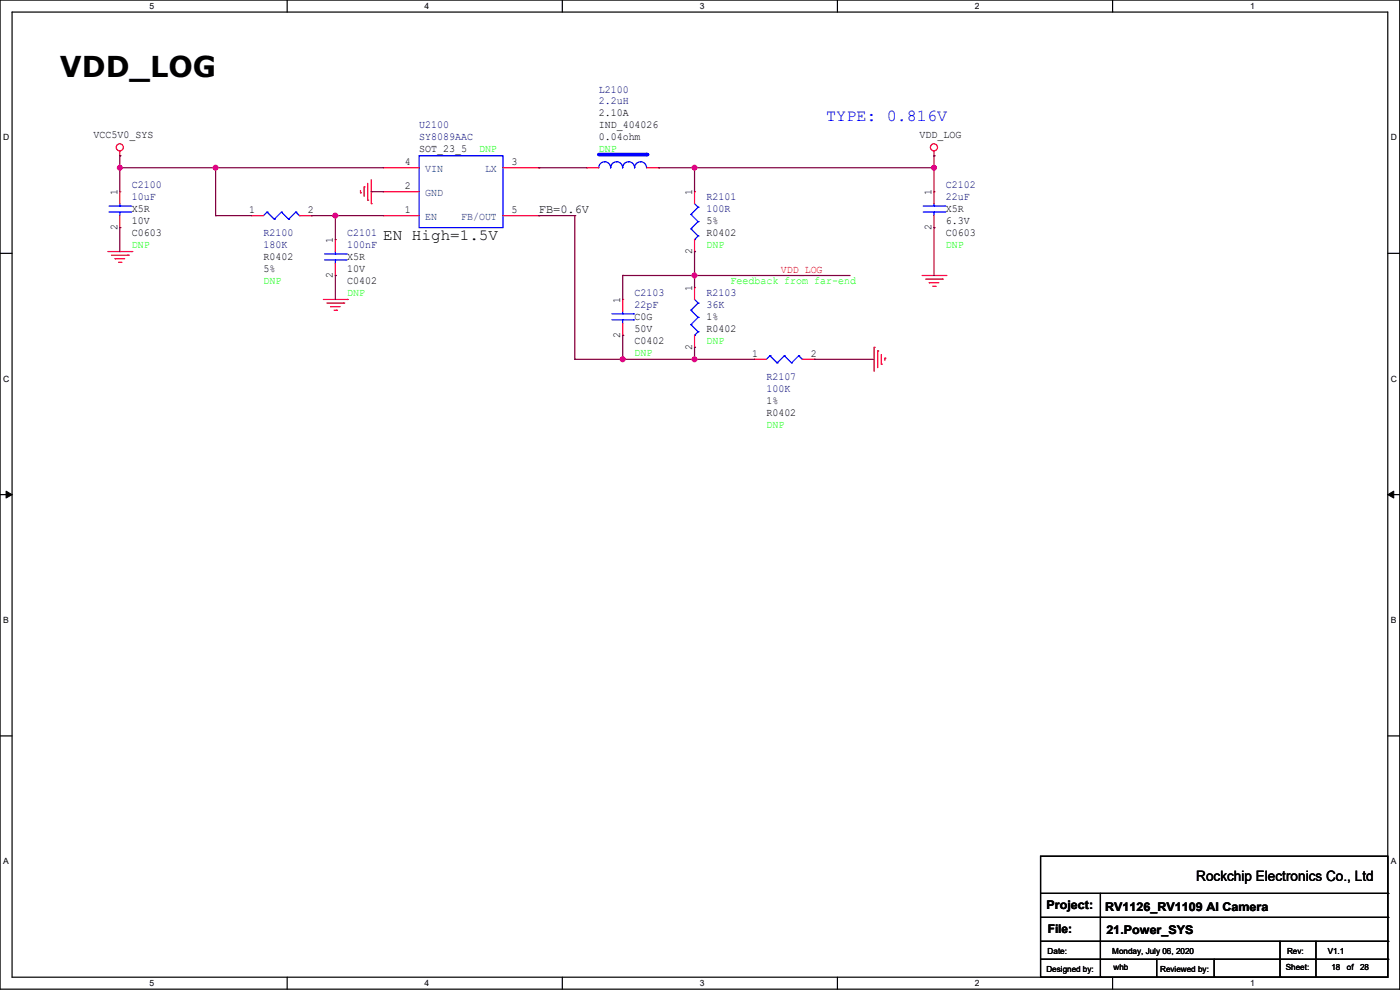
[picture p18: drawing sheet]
<svg xmlns="http://www.w3.org/2000/svg" width="297mm" height="210mm" viewBox="0 0 297 210" stroke-linecap="round" stroke-linejoin="round" font-family="sans-serif">
<defs><g id="words">
<text font-size="6.1" x="12.7" y="16.3">VDD_LOG</text>
<text font-size="3.6" fill="#00f" x="175.3" y="25.7">TYPE: 0.816V</text>
<text font-size="3.3" x="81.3" y="50.9">EN High=1.5V</text>
<text font-size="3" x="253.8" y="186.9">Rockchip Electronics Co., Ltd</text>
<g font-size="2.5">
<text x="114.3" y="45.2">FB=0.6V</text>
<text x="222" y="192.9">Project:</text>
<text x="222.3" y="198">File:</text>
<text x="234.5" y="193.1">RV1126_RV1109 AI Camera</text>
<text x="234.7" y="198.2">21.Power_SYS</text>
</g>
<g font-size="2.3" fill="#000080">
<text x="127" y="19.6">L2100</text>
<text x="127" y="22.2">2.2uH</text>
<text x="88.9" y="27.2">U2100</text>
<text x="88.9" y="29.8">SY8089AAC</text>
<text x="28" y="39.9">C2100</text>
<text x="200.7" y="39.9">C2102</text>
<text x="28" y="42.5">10uF</text>
<text x="149.9" y="42.5">R2101</text>
<text x="149.9" y="45">100R</text>
<text x="200.7" y="42.5">22uF</text>
<text x="55.9" y="50.1">R2100</text>
<text x="55.9" y="52.6">180K</text>
<text x="73.7" y="50.1">C2101</text>
<text x="73.7" y="52.6">100nF</text>
<text x="134.6" y="62.8">C2103</text>
<text x="134.6" y="65.3">22pF</text>
<text x="149.9" y="62.8">R2103</text>
<text x="149.9" y="65.3">36K</text>
<text x="162.6" y="80.6">R2107</text>
<text x="162.6" y="83.1">100K</text>
</g>
<g font-size="2.3">
<text x="19.8" y="29.3">VCC5V0_SYS</text>
<text x="127" y="27.2">IND_404026</text>
<text x="127" y="24.7">2.10A</text>
<text x="127" y="29.8">0.04ohm</text>
<text x="195.1" y="29.3">VDD_LOG</text>
<text x="85.9" y="35.1">4</text>
<text x="88.9" y="32.3">SOT_23_5</text>
<text x="108.5" y="35.1">3</text>
<text x="24.9" y="41.4" transform="rotate(-90 24.9 41.4)">1</text>
<text x="85.9" y="40.1">2</text>
<text x="146.8" y="41.4" transform="rotate(-90 146.8 41.4)">1</text>
<text x="197.6" y="41.4" transform="rotate(-90 197.6 41.4)">1</text>
<text x="28" y="45">X5R</text>
<text x="28" y="47.6">10V</text>
<text x="52.9" y="45.2">1</text>
<text x="65.3" y="45.2">2</text>
<text x="85.9" y="45.2">1</text>
<text x="108.5" y="45.2">5</text>
<text x="149.9" y="47.6">5%</text>
<text x="200.7" y="45">X5R</text>
<text x="200.7" y="47.6">6.3V</text>
<text x="24.9" y="48.8" transform="rotate(-90 24.9 48.8)">2</text>
<text x="28" y="50.1">C0603</text>
<text x="70.6" y="51.6" transform="rotate(-90 70.6 51.6)">1</text>
<text x="146.8" y="53.9" transform="rotate(-90 146.8 53.9)">2</text>
<text x="149.9" y="50.1">R0402</text>
<text x="197.6" y="48.8" transform="rotate(-90 197.6 48.8)">2</text>
<text x="200.7" y="50.1">C0603</text>
<text x="55.9" y="55.2">R0402</text>
<text x="55.9" y="57.7">5%</text>
<text x="70.6" y="59" transform="rotate(-90 70.6 59)">2</text>
<text x="73.7" y="55.2">X5R</text>
<text x="73.7" y="57.7">10V</text>
<text x="73.7" y="60.3">C0402</text>
<text x="131.6" y="64.3" transform="rotate(-90 131.6 64.3)">1</text>
<text x="146.8" y="61.7" transform="rotate(-90 146.8 61.7)">1</text>
<text x="131.6" y="71.7" transform="rotate(-90 131.6 71.7)">2</text>
<text x="134.6" y="67.9">C0G</text>
<text x="134.6" y="70.4">50V</text>
<text x="149.9" y="70.4">R0402</text>
<text x="149.9" y="67.9">1%</text>
<text x="134.6" y="73">C0402</text>
<text x="146.8" y="74.2" transform="rotate(-90 146.8 74.2)">2</text>
<text x="159.5" y="75.7">1</text>
<text x="172" y="75.7">2</text>
<text x="162.6" y="88.2">R0402</text>
<text x="162.6" y="85.7">1%</text>
</g>
<g font-size="2.3" fill="#0f0">
<text x="101.6" y="32.3">DNP</text>
<text x="127" y="32.3">DNP</text>
<text x="28" y="52.6">DNP</text>
<text x="149.9" y="52.6">DNP</text>
<text x="200.7" y="52.6">DNP</text>
<text x="55.9" y="60.3">DNP</text>
<text x="73.7" y="62.8">DNP</text>
<text x="155" y="60.3">Feedback from far-end</text>
<text x="134.6" y="75.5">DNP</text>
<text x="149.9" y="73">DNP</text>
<text x="162.6" y="90.7">DNP</text>
</g>
<g font-size="2.3" fill="#004080">
<text x="90.2" y="41.6">GND</text>
<text x="90.2" y="36.5">VIN</text>
<text x="102.9" y="36.5">LX</text>
<text x="90.2" y="46.7">EN</text>
<text x="97.8" y="46.7">FB/OUT</text>
</g>
<text font-size="2.3" fill="#f00" x="165.6" y="57.8">VDD_LOG</text>
<g font-size="1.8">
<text x="31.7" y="1.9">5</text>
<text x="90.1" y="1.9">4</text>
<text x="148.5" y="1.9">3</text>
<text x="206.8" y="1.9">2</text>
<text x="265.2" y="1.9">1</text>
<text x=".7" y="29.8">D</text>
<text x="295.1" y="29.8">D</text>
<text x=".7" y="81">C</text>
<text x="295.1" y="81">C</text>
<text x=".7" y="132.1">B</text>
<text x="295.1" y="132.1">B</text>
<text x=".7" y="183.3">A</text>
<text x="295.1" y="183.3">A</text>
<text x="222.3" y="202.3">Date:</text>
<text x="236" y="202.3">Monday, July 06, 2020</text>
<text x="273" y="202.3">Rev:</text>
<text x="281.7" y="202.3">V1.1</text>
<text x="31.7" y="209.2">5</text>
<text x="90.1" y="209.2">4</text>
<text x="148.5" y="209.2">3</text>
<text x="206.8" y="209.2">2</text>
<text x="222" y="206.1">Designed by:</text>
<text x="236.2" y="205.8">whb</text>
<text x="246.1" y="206.1">Reviewed by:</text>
<text x="265.2" y="209.2">1</text>
<text x="272.8" y="205.8">Sheet:</text>
<text x="282.4" y="205.8">18</text>
<text x="285.7" y="205.8">of</text>
<text x="288.5" y="205.8">28</text>
</g>
</g></defs>
<path d="M0 0h296.9v209.8h-296.9zM2.6 2.6h291.8v204.7h-291.8z" fill="none" stroke="#000" stroke-width=".25"/>
<g fill="#fff">
<path d="M31.7 .3h1v2h-1z"/>
<path d="M31.7 207.5h1v2.1h-1z"/>
</g>
<path d="M60.9 0v2.6M60.9 207.3v2.5" fill="none" stroke="#000" stroke-width=".25"/>
<g fill="#fff">
<path d="M90.1 .3h1v2h-1z"/>
<path d="M90.1 207.5h1v2.1h-1z"/>
</g>
<path d="M119.3 0v2.6M119.3 207.3v2.5" fill="none" stroke="#000" stroke-width=".25"/>
<g fill="#fff">
<path d="M148.5 .3h1v2h-1z"/>
<path d="M148.5 207.5h1v2.1h-1z"/>
</g>
<path d="M177.7 0v2.6M177.7 207.3v2.5" fill="none" stroke="#000" stroke-width=".25"/>
<g fill="#fff">
<path d="M206.8 .3h1v2h-1z"/>
<path d="M206.8 207.5h1v2.1h-1z"/>
</g>
<path d="M236 0v2.6M236 207.3v2.5" fill="none" stroke="#000" stroke-width=".25"/>
<g fill="#fff">
<path d="M265.2 .3h1v2h-1z"/>
<path d="M265.2 207.5h1v2.1h-1z"/>
<path d="M.7 28.2h1.2v2h-1.2z"/>
<path d="M295 28.2h1.3v2h-1.3z"/>
<path d="M.7 79.3h1.2v2.1h-1.2z"/>
<path d="M295 79.3h1.3v2.1h-1.3z"/>
</g>
<path d="M0 53.7h2.6M294.4 53.7h2.5" fill="none" stroke="#000" stroke-width=".25"/>
<g fill="#fff">
<path d="M.7 130.5h1.2v2h-1.2z"/>
<path d="M295 130.5h1.2v2h-1.2z"/>
</g>
<path d="M0 104.9h2.6M294.4 104.9h2.5" fill="none" stroke="#000" stroke-width=".25"/>
<path d="M1.3 104.2l1.3 .7-1.3 .7zM294.4 104.9l1.3-.7v1.4z" fill="#000" stroke="#000" stroke-width=".21"/>
<g fill="#fff">
<path d="M.7 181.7h1.2v2h-1.2z"/>
<path d="M295 181.7h1.2v2h-1.2z"/>
</g>
<g fill="none" stroke="#000" stroke-width=".25">
<path d="M0 156.1h2.6M294.4 156.1h2.5M220.7 181.6h73.7v25.7h-73.7zM220.7 189.5h73.7M220.7 194.6h73.7M220.7 199.7h73.7M233.4 189.5v17.8M271.5 199.7v7.6M279.2 199.7v7.6M294.4 189.5h.1M294.4 194.6h.1M294.4 199.7h.1"/>
<path d="M220.7 203.5h73.7M233.4 207.3h.1M245.4 207.3h.1M245.4 203.5v3.8M257.6 207.3h.1M257.6 203.5v3.8M271.5 207.3h.1M279.2 207.3h.1M294.4 203.5h.1"/>
</g>
<g fill="none" stroke="#f00" stroke-width=".25">
<path d="M25.4 33h.1M25.4 32v1M77.2 39.6h.1M77.2 39.6v2.1M78 38.9v3.5M78.8 38.1v5.1M198.1 33h.1M198.1 32v1M22.9 53.4h5.1M23.6 54.1h3.6M24.4 54.9h.1M24.4 54.9h2"/>
<path d="M25.2 55.6h.5M25.4 40.7h.1M25.4 48.3h.1M25.4 40.7v2.5M25.4 45.7v2.6M25.7 55.6h.1M27.2 54.1h.1M28 53.4h.1M76.5 40.9h.1M76.5 40.4v.5M78 42.4h.1M78.8 43.2h.1"/>
<path d="M195.6 58.4h5.1M196.4 59.2h3.5M197.1 60h.1M197.1 60h2.1M199.9 59.2h.1M200.7 58.4h.1M68.6 63.5h5.1M69.4 64.3h3.5M70.1 65h.1M70.1 65h2.1M70.9 65.8h.5M71.4 65.8h.1"/>
<path d="M72.9 64.3h.1M73.7 63.5h.1M185.4 73.7h.1M185.4 73.7v5.1M186.2 74.4h.1M186.2 74.4v3.6M187 77.2h.1M187 75.2v2M187.7 76h.1M187.7 76v.5M197.9 60.7h.5M198.4 60.7h.1"/>
<circle cx="25.4" cy="31.3" r=".75"/>
<circle cx="198.1" cy="31.3" r=".75"/>
</g>
<path d="M127 35.6a1.26 1.26 0 0 1 1.3-1.3 1.26 1.26 0 0 1 1.2 1.3h.1a1.26 1.26 0 0 1 1.2-1.3 1.26 1.26 0 0 1 1.3 1.3M132.1 35.6a1.26 1.26 0 0 1 1.3-1.3 1.26 1.26 0 0 1 1.2 1.3M134.6 35.6a1.26 1.26 0 0 1 1.3-1.3 1.26 1.26 0 0 1 1.3 1.3M23.1 45h4.6M23.1 43.7h4.6M25.4 43.7h.1M25.4 45h.1M25.4 43.2v.5M25.4 45v.7M27.7 45h.1M27.7 43.7h.1" fill="none" stroke="#00f" stroke-width=".25"/>
<path d="M127 32.8h10.2" fill="none" stroke="#00f" stroke-width=".76"/>
<circle cx="137.2" cy="32.8" r=".38" fill="#00f"/>
<g fill="none" stroke="#f00" stroke-width=".25">
<path d="M81.3 35.6h.1M81.3 35.6h7.6M106.7 35.6h7.6M114.3 35.6h.1M124.5 35.6h.1M124.5 35.6h2.5M137.2 35.6h2.5M139.7 35.6h.1M53.4 45.7h.1M53.4 45.7h2.5M63.5 45.7h2.6M66.1 45.7h.1"/>
<path d="M71.1 50.8h.1M71.1 58.4h.1M71.1 50.8v2.6M71.1 55.9v2.5M81.3 45.7h.1M81.3 40.7h.1M81.3 45.7h7.6M81.3 40.7h7.6M106.7 45.7h7.6M114.3 45.7h.1M147.3 40.7h.1M147.3 53.4h.1"/>
<path d="M147.3 40.7v2.5M147.3 50.8v2.6M198.1 40.7h.1M198.1 48.3h.1M198.1 40.7v2.5M198.1 45.7v2.6M132.1 63.5h.1M132.1 71.1h.1M132.1 63.5v2.6M132.1 68.6v2.5M147.3 61h.1M147.3 73.7h.1"/>
<path d="M147.3 61v2.5M147.3 71.1v2.6M160 76.2h.1M160 76.2h2.6M170.2 76.2h2.5M172.7 76.2h.1"/>
</g>
<g fill="none" stroke="#00f" stroke-width=".25">
<path d="M88.9 33h17.8v15.3h-17.8zM56.7 45h.1M56.7 45l-.8 .7M56.7 45l1.5 1.5M58.2 46.5h.1M59.7 45h.1M59.7 45l-1.5 1.5M59.7 45l1.5 1.5M61.2 46.5h.1M62.8 45h.1M62.8 45l-1.6 1.5M62.8 45l.7 .7"/>
<path d="M63.5 45.7h.1M68.9 55.1h4.5M68.9 53.9h4.5M71.1 53.9h.1M71.1 55.1h.1M71.1 53.4v.5M71.1 55.1v.8M73.4 55.1h.1M73.4 53.9h.1M146.6 45.5h.1M146.6 48.5h.1M146.6 45.5l1.5 1.5"/>
<path d="M146.6 48.5l1.5 1.6M147.3 50.8h.1M147.3 43.2l.8 .8M148.1 44h.1M148.1 47h.1M148.1 50.1h.1M148.1 44l-1.5 1.5M148.1 47l-1.5 1.5M148.1 50.1l-.8 .7M195.9 45h4.5M195.9 43.7h4.5M198.1 43.7h.1"/>
<path d="M198.1 45h.1M198.1 43.2v.5M198.1 45v.7M200.4 45h.1M200.4 43.7h.1M129.8 67.8h4.6M129.8 66.6h4.6M132.1 66.6h.1M132.1 67.8h.1M132.1 66.1v.5M132.1 67.8v.8M134.4 67.8h.1"/>
<path d="M134.4 66.6h.1M146.6 65.8h.1M146.6 68.9h.1M146.6 65.8l1.5 1.5M146.6 68.9l1.5 1.5M147.3 71.1h.1M147.3 63.5l.8 .8M148.1 64.3h.1M148.1 67.3h.1M148.1 70.4h.1M148.1 64.3l-1.5 1.5M148.1 67.3l-1.5 1.6"/>
<path d="M148.1 70.4l-.8 .7M163.3 75.5h.1M163.3 75.5l-.7 .7M163.3 75.5l1.6 1.5M164.9 77h.1M166.4 75.5h.1M166.4 75.5l-1.5 1.5M166.4 75.5l1.5 1.5M167.9 77h.1M169.4 75.5h.1M169.4 75.5l-1.5 1.5M169.4 75.5l.8 .7"/>
<path d="M170.2 76.2h.1"/>
</g>
<g fill="none" stroke="#800040" stroke-width=".25">
<path d="M25.4 35.6h.1M25.4 33h.1M25.4 35.6h55.9M25.4 33v7.7M45.7 35.6h.1M45.7 35.6v10.1M114.3 35.6h.1M114.3 35.6h10.2M139.7 35.6h.1M139.7 35.6h58.4M147.3 35.6h.1M147.3 35.6v5.1"/>
<path d="M198.1 35.6h.1M198.1 33h.1M198.1 33v7.7M25.4 48.3h.1M25.4 48.3v5.1M45.7 45.7h.1M45.7 45.7h7.7M66.1 45.7h.1M66.1 45.7h15.2M71.1 45.7h.1M71.1 58.4h.1M71.1 45.7v5.1"/>
<path d="M71.1 58.4v5.1M78.8 40.7h.1M78.8 40.7h2.5M114.3 45.7h.1M114.3 45.7h7.6M121.9 45.7h.1M121.9 45.7v30.5M132.1 58.4h.1M132.1 58.4v5.1M132.1 58.4h48.3M147.3 58.4h.1M147.3 53.4h.1"/>
<path d="M147.3 53.4v7.6M198.1 48.3h.1M198.1 48.3v10.1M121.9 76.2h.1M121.9 76.2h38.1M132.1 76.2h.1M132.1 71.1h.1M132.1 71.1v5.1M147.3 73.7h.1M147.3 76.2h.1M147.3 73.7v2.5M172.7 76.2h.1"/>
<path d="M172.7 76.2h12.7"/>
</g>
<g fill="#f0f" stroke="#f0f" stroke-width=".25">
<circle cx="25.4" cy="35.6" r=".5"/>
<circle cx="147.3" cy="35.6" r=".5"/>
<circle cx="198.1" cy="35.6" r=".5"/>
<circle cx="132.1" cy="76.2" r=".5"/>
<circle cx="147.3" cy="58.4" r=".5"/>
<circle cx="147.3" cy="76.2" r=".5"/>
<circle cx="45.7" cy="35.6" r=".5"/>
<circle cx="71.1" cy="45.7" r=".5"/>
</g>
<use href="#words"/>
</svg>
